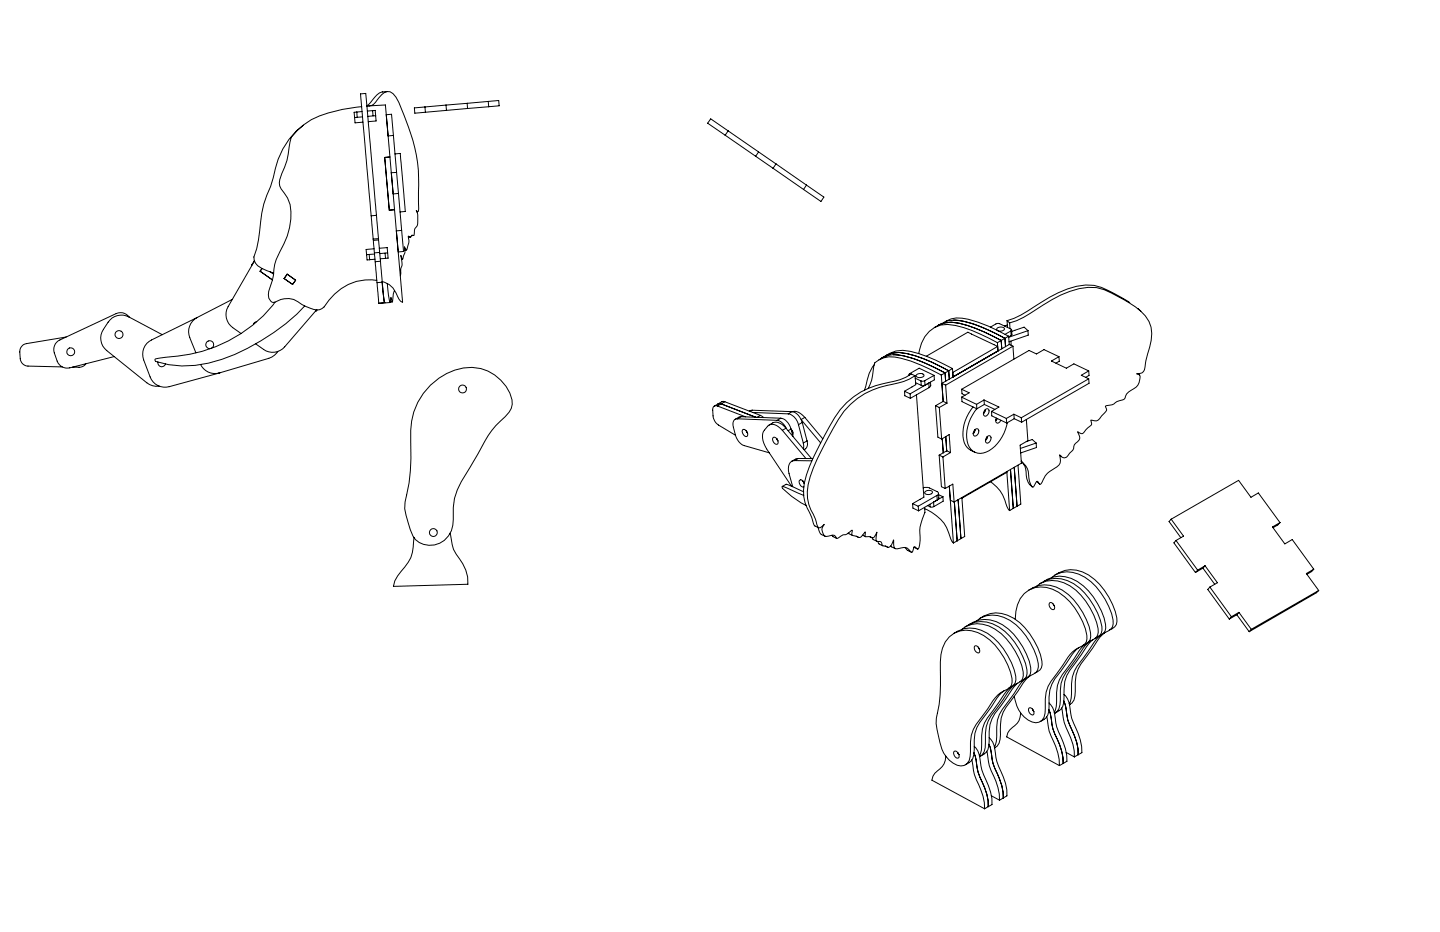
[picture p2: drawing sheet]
<svg xmlns="http://www.w3.org/2000/svg" width="432mm" height="279mm" viewBox="0 0 432 279" stroke-linecap="round" stroke-linejoin="round" font-family="sans-serif">
<g fill="none" stroke="#000" stroke-width=".3">
<path d="M90.9 37.5a23.8 23.8 0 0 0-8.9 15.7l-.9 2.7a31.5 31.5 0 0 0-3.2 13.4l-.9 5.2-.9 2.5a3.6 3.6 0 0 0 2.4 3.5l3.6 1.4M107 33.6l-.8 .1 .3 3.1 2.3-.2M107 33.6l.1 1.6M108.5 32a44.7 44.7 0 0 0-15.2 3.9l-2.1 1.5-2.1 1.7-1.8 2-.3 1.5a28.6 28.6 0 0 1-2.5 9.5 4.5 4.5 0 0 0 .8 5.9 9.9 9.9 0 0 1 1.9 7.7 22.4 22.4 0 0 1-3.3 9.8 13.3 13.3 0 0 0-1.9 6.9l-.9 3.3a3.8 3.8 0 0 0 .5 4.9 4.2 4.2 0 0 0 2.6-.8 6.2 6.2 0 0 1 6.3 1.5 10.6 10.6 0 0 0 5.3 1.6l1.4-.9a15.5 15.5 0 0 1 15.8-7.9M108.5 33.4l-1.5 .2M108.7 35l-2.4 .2M110 31.8l5.6-.3 5.1 59.1a2.02 2.02 0 0 1-1.5-1.8 6.2 6.2 0 0 0-4.6-4.4M110.7 31.7a2.74 2.74 0 0 0 2.5-1.8 5.4 5.4 0 0 1 2.9-2.5l.9 .1a8 8 0 0 1 3.4 5.1 53.8 53.8 0 0 1 5.1 27.1v3.4l-.2 .3-.5-.3a5.8 5.8 0 0 1 .1 4.9 3.2 3.2 0 0 0-.8 2.6l-.6-.1-.5 .6-.5-.3-.1 .1a4.6 4.6 0 0 1-.3 3.6l-.3 .4-.5-.9v.3a2.65 2.65 0 0 1-.3 2.5l-.3 .9-.5-1.1a5.7 5.7 0 0 1 0 4.1l-.1 2M110.7 31.7h.1M111.7 33.2l.8-.1 .3 3.2-2.4 .2M111.7 33.2l.2 1.5M111.7 33.2l-1.6 .1"/>
<path d="M112.6 34.7l-2.3 .2M114.7 27.6a6.2 6.2 0 0 0-3.6 3.2l-1.1 .9h.7M115.8 34.4l1.6-.1 1.5 17.4M116.2 27.4l-1.5 .2M127.4 32.1l.2 1.6M133.7 31.5l-9.5 .8 .2 1.6 15.8-1.4M133.7 31.5l.2 1.6M140.1 31l.1 1.5M140.1 31l9.4-.9 .2 1.6-3.2 .3M140.1 31l-6.4 .5M146.4 30.4l.1 1.6M146.5 32l-6.3 .5"/>
<path d="M218.3 39.2l-.8 1.3M116.9 47.1l-1.5 .1 1.3 15.8 1.6-.1M118 40.6l-1.6 .1M118.4 46.1l1.6-.1 .7 7.4 .8 10-1.6 .1M118.9 51.7l-1.6 .1M118.9 51.7l.6 6.3M119.5 58l.9 11.1M119.5 58l-1.6 .1M217.5 40.5l14.3 9.9M217.5 40.5l-5.3-3.6 .9-1.3 19.6 13.5M227.5 45.5l-.9 1.3M231.8 50.4l9.1 6.4"/>
<path d="M232.7 49.1l-.9 1.3M232.7 49.1l9.1 6.4M241.8 55.5l-.9 1.3M241.8 55.5l5.3 3.6-.9 1.3-5.3-3.6M75.5 79.6l-.1-.1 .9-1.3-7.9 13.7a4.8 4.8 0 0 0 1.4 6.3l2.5 1.8M109.9 76.3l.2 1.6h.7M110.7 76.3l.1 1.6M111.3 64.7l.6 6.9M112 72.2l.3 3.5M112.1 74.6l-2.3 .2 .1 1.5M112.3 75.9l.2 2.6 1.6-.2M112.3 76.2l-2.4 .1"/>
<path d="M112.4 77.7l-1.6 .2M112.5 78.6l.5 6.1M112.9 64.5l-3.2-36.5-1.6 .2 3.2 36.5M112.9 64.6l.6 6.9M112.9 64.6l-1.6 .1M113.5 71.5v.4l-1.6 .1v-.4M113.5 71.5l-1.6 .1M113.5 72.1l.3 3.5M113.7 74.4l2.4-.2 .3 3.2-.8 .1M113.8 75.7l-1.5 .1M113.9 75.8l.2 2.5M114.1 78.3l.5 6.2-1.5 .2"/>
<path d="M115.5 75.9l.1 1.6M115.6 77.5l-1.6 .1M116.2 75.8l-2.3 .2M118.9 69.2l1.5-.1 .6 6.3-1.6 .1zM120.7 77.7l-.3 .1M121.9 75h-.5M123.1 71.1l-.7 .1M124 70.6l-.6 .1M125.3 63.5h-.3M38.8 95.1l-.3-.4a3.1 3.1 0 0 0-3.7-.7l-16.8 7.9a3.2 3.2 0 0 0-1.7 3.9 5.9 5.9 0 0 0 1.9 3.9l1.6 .6h1.1l13.4-3.4M59 95.2l-13.6 6.7a4.8 4.8 0 0 0-2.3 6l1.9 5.1a4.8 4.8 0 0 0 5.7 2.9l14.9-4 15-4.5a4.9 4.9 0 0 0 2.7-2M69.7 89.7l-10.6 5.5a4.8 4.8 0 0 0-2.2 6l1.8 4.6"/>
<path d="M77 96.4l-.5 .2-.5 .7M78.6 80.5l-.6 .8 3.7 2.6M81 81.5l1 .7M82.5 90.6a43.3 43.3 0 0 1-32.8 16.5l-3.1 .5-.1 .2 .1 .5a33 33 0 0 0 23.8-2 64.8 64.8 0 0 0 21-14.6M86.1 82.2l2.6 1.8-1 1.3-2.5-1.8zM94.9 92.9l-9.5 11.1a4.7 4.7 0 0 1-6.4 .7l-2.3-1.6M95.1 92.9l-.4 .3M114.5 84.5l.9 6.2h1.5M114.7 84.7l.5 6-1.6 .2-.5-6.1M115.2 90.8l-1.6 .2M116.1 85l.8 5.7 .3-1.6 .5 1.4 .2-2.3 .4-1.1M117.7 90.5l-.7 .1"/>
<path d="M281.3 97.6a8.2 8.2 0 0 1 6.4-.7 49.8 49.8 0 0 1 12.5 5.2M282.4 96.9l-2.3 1.3M282.6 96.9a8.4 8.4 0 0 1 7.7-1.2 49.7 49.7 0 0 1 12.1 5.1M283.9 96.3a11.2 11.2 0 0 1 7.4 .6 62.9 62.9 0 0 1 10 4.5M285.9 96a24 24 0 0 1 9.3 2.4l6.1 3M297 98.1l2.3-1.2 3.8 1.7a.31 .31 0 0 1 .3 .3 .31 .31 0 0 1-.3 .3M298.9 98.5l1.1-.5a.94 .94 0 0 1 1.2 .6 1.44 1.44 0 0 1-2.4 .1zM302 96.1l.8 .7M302 96.1l.1 2.1M302 97.4l-.8 .3M302.8 96.8a25.9 25.9 0 0 0 8.1-4.2 32.8 32.8 0 0 1 15.4-6.5 15.2 15.2 0 0 1 9 2.8l1.7 1a19.3 19.3 0 0 1 7.5 6.4 10.4 10.4 0 0 1 .2 7.8l-1.2 4.9a2.5 2.5 0 0 1-1.8 3h-.9a1.23 1.23 0 0 1 .9 1.9 3.6 3.6 0 0 1-2.5 3.1 3.4 3.4 0 0 0-2 2.6l-.7 .3a3.7 3.7 0 0 0-2.5 1.2l-2.3 .5-.2 .4a1.21 1.21 0 0 1-.3 1.9l-.9 .8a2.13 2.13 0 0 1-3.1 1.2l-.1 .1a1.43 1.43 0 0 1-.9 2.2l-.6 .6a1.54 1.54 0 0 1-1.4 1.2l-1.1-.6a2.24 2.24 0 0 1 0 3 1.96 1.96 0 0 0-1.2 2.1l-1.2 1.4a1.56 1.56 0 0 1-2.3 1.1l-.7-.6a2.98 2.98 0 0 1-1.5 4l-.7 .5a6.8 6.8 0 0 0-3.2 4l-.5 .3-.8-.9-1.3 1.7a4.6 4.6 0 0 1-1.3-3.8 5 5 0 0 0-2.2-4M302.8 96.8l.1 1.7"/>
<path d="M303.1 99.2l-1.7 1M303.1 99.2l.1 1.4M303.4 98.9v1.5l-.2 .2M308.3 99.1l-1.2-1-3.7 1.3M308.3 99.1l-5.8 2M308.3 99.1v1.4l-5.7 1.9M338.8 90.7l-2.5-1.5a32.3 32.3 0 0 0-8.3-3.7 21.2 21.2 0 0 0-13.3 3.6l-4.5 2.8a27.1 27.1 0 0 1-8.2 4.2M341.3 92.5l.8 .8M19.8 101l-11.9 2a2.44 2.44 0 0 0-2 2.5 4.5 4.5 0 0 0 .6 3.3l.7 .6 .8 .3 10.7 .3M25.8 109l-.7 .7a4.7 4.7 0 0 1-3.4 .4M47.3 108.5a1.19 1.19 0 0 0 .9 1.4 1.19 1.19 0 0 0 1.4-.8M48.6 100.3l-10-5.3a4.8 4.8 0 0 0-6.2 1.6 7 7 0 0 0-2.1 5.5 4.6 4.6 0 0 0 1.7 3l12 9.7a4.7 4.7 0 0 0 3.7 .9"/>
<path d="M60.1 109.3a4.8 4.8 0 0 0 5.7 2.5M63.5 104.4a1.18 1.18 0 0 0 0-2 1.18 1.18 0 0 0-1.8 .7 1.18 1.18 0 0 0 1.4 1.4M129.1 115.5a16.7 16.7 0 0 1 15.1-5 13.2 13.2 0 0 1 9.3 9.4 5.2 5.2 0 0 1-2 5 29.5 29.5 0 0 0-8.2 11.3l-2.5 4.1a21.4 21.4 0 0 0-4.9 13.6 9.4 9.4 0 0 1-2.7 8.1 6.3 6.3 0 0 1-10.2-3.3l-.6-2.1a11 11 0 0 1-.5-8.2 77 77 0 0 0 1.3-19.4 19.4 19.4 0 0 1 5.9-13.5zM262.1 109.4a12.8 12.8 0 0 0-2.5 6.4l-.4 1.2M263.6 107.9a8.2 8.2 0 0 1 7.7-1.1 52.4 52.4 0 0 1 12.1 5M265.5 106.7a7.9 7.9 0 0 1 6.5-.7 45.7 45.7 0 0 1 12.5 5.2M265.5 106.6a9.3 9.3 0 0 1 7.5-1.3 48.5 48.5 0 0 1 12.6 5.2M265.5 106.6l-1.1 .7M266 106.7l-2.1 1M267.9 106.4a30.2 30.2 0 0 1 12.9 4.1l2.6 1.3M271.2 117.3l.1 1.3 1.7 .8M271.2 117.3l1.7 .8"/>
<path d="M272.6 112.3v.2M272.7 112.5l.1-.5 2.8-1.6 4.5 2.1M272.9 118.1l.1 1.3M274.4 112.6a19.2 19.2 0 0 1-8.5 3 22.5 22.5 0 0 0-16 12.8l-2.7 4.9a38.4 38.4 0 0 0-5.1 14.1 11.4 11.4 0 0 0 1.8 6.8l1 3 .6 1h.4l1.3-1a2.19 2.19 0 0 0 .6 3.6l.6-.1a1.56 1.56 0 0 1 2.2 .2l.3 .5 .6-.2a2.23 2.23 0 0 1 2-.9l1.9-1.3 .2 .1a1.06 1.06 0 0 0 .1 1.4l1.7 .6a1.54 1.54 0 0 0 1.7-1.2l.4-.4v1.4h1.5l.7 .4a2.19 2.19 0 0 0 1.2-1.7l-.1 .7a1.93 1.93 0 0 0 .1 1.9 1.33 1.33 0 0 1 1.5 .6l.4 .9 1.2 .3a1.24 1.24 0 0 0 1.5-1.1l.4-1 .1 .3a2.52 2.52 0 0 0 .5 2.3l1.8-.2a2.38 2.38 0 0 1 3 1.2h.3l.6-1.6 1.1 .7a9.1 9.1 0 0 0 .5-5.6 16.5 16.5 0 0 1 1.6-5.4l-.2-1.5M274.4 112.6l-1.1-.5a19.2 19.2 0 0 1-8.5 2.9 22.6 22.6 0 0 0-16.1 12.8l-2.6 5a38.4 38.4 0 0 0-5.2 14.1 11.4 11.4 0 0 0 1.8 6.7l.9 2.3a2.24 2.24 0 0 0 1.9 2.3M274.4 112.6l.2 2.7-3.4 2M274.4 113.4l1.8 .8M274.5 114.7l1.8 .8M274.8 112.4l1.1-.4a.81 .81 0 0 1 1.1 .8l-1.1 .4a.82 .82 0 0 1-1.1-.8zM274.8 118.4l2.2 30.6-3.4 2M276.2 114.2l.1 1.3M277.3 114.1l-1.1 .1"/>
<path d="M277.3 114.1l.1 1.4h-1.1M278.5 114.8l.1 1.4M278.6 116.2l-5.6 3.2M279 114.5v1.2l-.4 .5M280.1 112.5l.1 1.4-7.3 4.2M280.1 112.5l-2.8 1.6M282.3 112.4a47.8 47.8 0 0 0-14-5.4 7.3 7.3 0 0 0-6 1.8l-.5 2.3a11.9 11.9 0 0 1-1.5 5.4M282.3 112.4l.5 7.9M283.4 111.8l.2 2.5M283.4 111.8l-1.1 .6M283.6 115.5l.4 5.4M284.5 111.2l-1.1 .6"/>
<path d="M284.5 111.2l.2 2.4M285.6 110.5l-1.1 .7M288.4 119.1l4.4 2.1M288.4 116.7l2.2 1.1-2.2 1.3M288.4 119.1l.1 1.3 4.4 2.2M288.4 116.7l.1 1.3 .9 .5M295.1 119.9l4.4 2.1-2.2 1.3M295.1 119.9l-2.3 1.3M295.1 119.9l.1 1.3M299.1 102.7a39.6 39.6 0 0 0-14.9-5.4 8.5 8.5 0 0 0-8.4 7.5l-.3 1.2M299.1 102.7l.2 2.5-.1-1.3M299.2 103.9l-9-4.3-12.4 7.2"/>
<path d="M299.2 103.9l-13.5 7.8 .1 1.3-.2-2.5M300.2 102.1l.2 2.5M300.2 102.1l-1.1 .6M301.3 101.4l.2 2.5M301.3 101.4l-1.1 .7M302.4 100.8l-1.1 .6M302.4 100.8l.2 2.5M302.6 103.3l1.1 .5M302.6 103.3l-20.2 11.6 1.2 .6M303.1 102.3l.1 1.2M303.2 100.6l-.7 .4M303.7 103.8l.3 3.9"/>
<path d="M303.7 103.8l-20.1 11.7M317.5 106.9l-4.4-2.1-2.3 1.3-2.2-1-20.2 11.6M317.5 106.9l-2.2 1.3 4.5 2.2 2.2-1.3 4.5 2.1M317.5 106.9l.1 1.4-1 .6M326.5 111.2l-2.3 1.3 2.3 1.1M326.5 113.6l-20.3 11.6M326.5 113.6l.1 1.3-20.2 11.7M326.5 111.2l.1 1.3-1.1 .6M341.3 112l.4 .4M215.1 121.7a1.03 1.03 0 0 0-1.1 .2 1.03 1.03 0 0 0-.3 1.1l.1 1.7a3.7 3.7 0 0 0 1.6 2.7l5.2 3.1M215.1 121.7l8.5 3.3M215.3 121.1h1"/>
<path d="M215.3 121.1l-1.1 .6M216.3 121.1l10.4 4M216.3 121.1l-1.2 .6M217.3 120.4h-.8l-1.2 .7M217.3 120.4l-1 .7M217.3 120.4l10.7 4.1M221.1 125.6a1.67 1.67 0 0 0-1.2 2.5l.6 2.3a4.5 4.5 0 0 0 2.7 3.2l7.5 2.1M221.1 125.6l11.9 .4M222.2 124.9l-1.7 .8M222.2 124.9l-1.1 .7M222.2 124.9l11.9 .5M222.8 128.7a1.38 1.38 0 0 1 1.1 2.1 1.42 1.42 0 0 1-1.1-2.1z"/>
<path d="M223.8 129.1l.4 .7zM225.6 123l-.9 .3M225.6 123l11.9 .4M225.6 123l-.7 .3M225.8 123.6l10.6 .5M228 124.5l1 .7M228 124.5l-1 .6M230.6 127.4a3.3 3.3 0 0 1 5.1 1M231.8 131.2a1.22 1.22 0 0 1 1.3 .6 1.22 1.22 0 0 1-.1 1.4 1.46 1.46 0 0 1-1.2-2zM232.9 131.5l.4 .7zM233 126l1.4 .6 1.4 1.9M234.1 125.4a4.2 4.2 0 0 1 3.1 3.2"/>
<path d="M234.1 125.4l-1.1 .6M234.6 129l-.6-.6a2.71 2.71 0 0 0-4.8 .6 5.1 5.1 0 0 0 .7 5.5l7.4 11.3M234.6 129l7.1 8.4M235.7 128.4l-1.1 .6M235.7 128.4l7.6 9.1M236.4 124.1a4.1 4.1 0 0 1 3 3.2M237.2 128.6l.6 2.2M237.2 128.6l-.9 .5M237.2 128.8l.6 .9-.1 .8M237.3 128.9l.4 .7zM237.5 123.4a4.2 4.2 0 0 1 3.1 3.2M237.5 123.4l-1.1 .7"/>
<path d="M237.6 123.4a3.4 3.4 0 0 1 3.7 1.7M238.3 138.1a2.25 2.25 0 0 0-1.9 3.1l1.3 4.7M238.3 138.1h5.2M239.4 137.4l-2 .9M239.4 137.4l-1.1 .7M239.4 137.4l4.3 .1M239.4 127.3l1.5 5.5M240.3 125.9l5.8 6.9M240.6 126.6l-1.2 .7M240.6 126.6l1.4 5.6M240.9 132.8v1.7M241.3 125.1l5.4 6.5"/>
<path d="M241.3 125.1l-1.1 .7M242 132.2v1.6l-.4 .7-.5 .3M242 132.2l-1.1 .6M280.5 121.6l1.2 .6M280.5 121.6l.7 9.5 1.2 .5M281.6 136.5l1.2 .5M281.6 136.5l.7 9.4 1.1 .5M281.7 122.2l.7 9.4M282.4 131.6l2.2-1.3 .4 5.4M282.5 131.5l.4 4.2M282.8 137l.6 9.4M282.8 120.3l1.2 .6"/>
<path d="M282.8 120.3l-2.3 1.3M283.6 130.9l.3 4.2M283.9 135.1l1.1 .6M283.9 135.1l-2.3 1.4M284 120.9l-2.3 1.3M285 135.7l-2.2 1.3M291.8 122a11.3 11.3 0 0 0-2.3 11.5 5.1 5.1 0 0 0 2.8 2.1M292.3 128.9l.6-.4a1.19 1.19 0 0 1 .5 1.4 1.19 1.19 0 0 1-1.3 .8 1.23 1.23 0 0 1 .2-1.8zM292.4 128.8l-.6 1.2M292.8 121.2l.1 1.4M292.9 122.5a11.3 11.3 0 0 0-2.2 11.5 4 4 0 0 0 5.9 1.1 12.6 12.6 0 0 0 5.4-8.4M295.2 121.2l3.1 1.5"/>
<path d="M295.2 121.2l-2.3 1.4M295.3 122.9l.4-.3h.6a1.33 1.33 0 0 1 .1 1.4 1.33 1.33 0 0 1-1.2 .7 1.18 1.18 0 0 1 .1-1.8zM295.5 122.8l-.6 1.2M295.9 131l.4-.3h.6a1.31 1.31 0 0 1 .1 1.4 1.31 1.31 0 0 1-1.2 .7 1.18 1.18 0 0 1 .1-1.8zM296.1 130.9l-.6 1.2M297.3 123.3l4.5 2.1M297.3 123.3l.1 1.4 4.5 2.1M298.8 125.3v.1a.91 .91 0 0 0 .4 1.5l.6-.4 .3-.5M299 125.4l-.4 .7M301.8 125.4l.1 1.4M304 124.2l2.2 1M304 124.2l-2.2 1.2"/>
<path d="M304 124.2l.1 1.3M304.1 125.5l2.3 1.1M304.1 125.5l-2.2 1.3M305.3 139.5l.8 11.6-2.3 1.3M306.2 138.3a4.8 4.8 0 0 1 1.5 4.2 4.5 4.5 0 0 0 1.1 2.7M306.2 125.2l.2 1.4M307.7 132.4l1.8-.6 1.2 1M307.8 125.8l.4 6.3-2.3 1.4 .4 5.4-20.2 11.6M310.7 132.8l-4.7 1.6M310.7 132.8l.1 1.4-4.7 1.6M317.8 136.5l.5 .4M134.9 159.9l.2 .5a12.4 12.4 0 0 0 2.7 7.1 11.3 11.3 0 0 1 2.5 7.7l-22.3 .6a11.7 11.7 0 0 1 3.4-5.8 10.1 10.1 0 0 0 2.6-7.5l.1-1.4"/>
<path d="M234.6 145.8l1.3-.6 5.1 2.2M240.8 144.3l.4 .6zM241 148.5l-5.8-2.5-.6-.2-.1 .3a23.7 23.7 0 0 0 7.3 5.5M241.2 144.9l-.1-.3a.89 .89 0 0 0-1.4-.5 1.39 1.39 0 0 0 1.4 1.8M245.4 158.2l.5 1.5 .4 .5M254.4 159.8l1.3 .7M273.6 151l1.7 .8M273.6 151l.2 1.3 1.6 .8M275.3 151.8l.1 1.3M276.8 146.3l1.7-.1 2.5 1.2a.6 .6 0 0 1 .4 .5 .6 .6 0 0 1-.4 .6M277.3 152.5a12.4 12.4 0 0 1 7.8 9.1l.8 1.2M277.4 147.5l1-.5a.94 .94 0 0 1 1.2 .6 1.42 1.42 0 0 1-2.4 .1z"/>
<path d="M278.1 151.6l.8 .3M278.8 151.2l.1 .7M280 151.9h-1.1M281 148.5l-5.7 3.3M281 148.5l.1 1.4M281.1 149.9l-5.7 3.2M281.4 147.9l.1 1.4-.4 .6M281.4 148.3l1.4 .6M282.8 148.9l-2.9 1.6 .1 1.4M282.8 148.9v1.3l-2.8 1.7M283.4 146.4l2.3-1.3 .4 5.4M286.1 150.5l-1.1-.5-.3-4.3 1.2 17.1"/>
<path d="M286.2 150.5l.8 11.6M287.3 149.8l.8 11.7M297 144.4a11.2 11.2 0 0 1 4.9 7.5l.9 1.2M302.8 153.1l-.9-11.7v.2l-13.5 7.8v-.2l.9 11.6-1.2 .7M303 140.7l.8 11.7M303.8 152.4l-1 .7M304.1 140.1l.9 11.7M308.7 145.2l.8 .7M311 144.4l.7 .7M351.2 155.6l3.7 5.1-2.3 1.3M351.2 155.6l20.2-11.6 3.7 5.1 2.2-1.3 6.5 8.9M351.2 155.6l-.6 .8 3.5 4.8"/>
<path d="M383.8 156.7l-2.2 1.3 3.7 5.1 2.2-1.4 6.4 8.9M383.8 156.7l-.6 .7-1.5 .8M246.3 160.2l1.1 .6M249.5 160.5l.3 .3M249.8 160.9l1.1 .5M256.8 160.8l.6 .2M258.7 160.4l.9 .5M260.9 160.9l.5 .3M261.6 161.2l.2 .5 1.2 .6M263.3 162.3l.3 .8M263.6 163.1l1.1 .5M265.4 163.7l.8 .4"/>
<path d="M267.1 163.7l1.4 .8M271.3 164.1l.6 .7 1.4 .8M274 164l1.1 .6M287 162.1l-1.1 .7M288.1 161.5l-1.1 .6M308.5 176.9a8.6 8.6 0 0 1 10.1 0 20.8 20.8 0 0 1 8.4 12.9 2.87 2.87 0 0 1-2.1 3.6M310.7 175.8a8.3 8.3 0 0 1 10.1-.2 20.2 20.2 0 0 1 8.5 14 3 3 0 0 1-2.5 2.6l-.5 .3M312.9 174.3a8.7 8.7 0 0 1 10.1 0 20.3 20.3 0 0 1 8.6 14 2.81 2.81 0 0 1-2.2 2.5M312.9 174.3l-1.1 .7M313 174.3a8.6 8.6 0 0 1 8.9 .7 20.2 20.2 0 0 1 8.5 13.9 2.9 2.9 0 0 1-2.1 2.6M315.2 173.2a8.2 8.2 0 0 1 10.1-.2 20.9 20.9 0 0 1 8.5 12.9 3 3 0 0 1-2.5 3.8l-.5 .2M316.3 172.4a9.2 9.2 0 0 1 12 1.3 20.4 20.4 0 0 1 6.6 12.6 2.81 2.81 0 0 1-2.2 2.5"/>
<path d="M352.6 162l6.5 8.9M352.6 162l-.6 .7 6.5 8.9M359.1 170.9l-.6 .7M360.7 170.3l3.5 4.9M360.7 170.3l-2.2 1.3M361.4 169.6l3.7 5.1-2.3 1.3M361.4 169.6l-2.3 1.3M361.4 169.6l-.7 .7M362.8 176l6.5 8.9M362.8 176l-.6 .7 6.4 8.9M393.9 170.6l-2.2 1.3 3.7 5.1M393.9 170.6l-.6 .7-1.4 .9"/>
<path d="M395.4 177l-20.2 11.7M395.4 177l-.6 .7-20.2 11.7M284.7 190.9a8.2 8.2 0 0 1 10.3-.4 19.9 19.9 0 0 1 8.5 14 3.1 3.1 0 0 1-2.5 2.7 10.3 10.3 0 0 0-4.8 5.3l-1.7 2.3a12.3 12.3 0 0 0-3.5 10.6 3.7 3.7 0 0 1-1.9 4.1 5.1 5.1 0 0 1-5.3-2.6 12.7 12.7 0 0 1-2.4-6.2 11.2 11.2 0 0 1-.3-6.9 68.1 68.1 0 0 0 .9-15.4 10.5 10.5 0 0 1 2.7-7.5zM287.1 189.2l-1.1 .7M287.2 189.3a8.5 8.5 0 0 1 8.9 .6 20.4 20.4 0 0 1 8.5 13.9 2.81 2.81 0 0 1-2.2 2.5M288.3 188.8a8.2 8.2 0 0 1 10-.2 20.5 20.5 0 0 1 8.5 12.8 3 3 0 0 1-2.4 3.8l-.6 .3M289.4 187.9a9.6 9.6 0 0 1 13 .7 21.8 21.8 0 0 1 6.7 11.5 2.88 2.88 0 0 1-2.2 3.7M290.5 187.3a8.6 8.6 0 0 1 9 .6 19.9 19.9 0 0 1 8.5 14 2.83 2.83 0 0 1-2.2 2.5M292.3 193.6a1.37 1.37 0 0 1 1.3 2.1 1.37 1.37 0 0 1-1.3-2.1zM292.8 186.2a8.3 8.3 0 0 1 10.1-.2 20.2 20.2 0 0 1 8.5 14 3 3 0 0 1-2.5 2.6l-.6 .3M293.3 194l.4 .7M295 184.7l-1.1 .6"/>
<path d="M295 184.7a8.4 8.4 0 0 1 9 .6 20.2 20.2 0 0 1 8.5 14 2.81 2.81 0 0 1-2.2 2.5M304.4 185.7a9.9 9.9 0 0 1 4.2-8.9 9.4 9.4 0 0 1 10.7 2.1 21.8 21.8 0 0 1 6.6 11.5 2.99 2.99 0 0 1-2.4 3.8 10.5 10.5 0 0 0-4.9 5.3l-1.7 2.4a12.2 12.2 0 0 0-3.5 10.5 3.4 3.4 0 0 1-2.8 4.3 8.6 8.6 0 0 1-6.5-7.9M314.8 180.7a1.38 1.38 0 0 1 1.3 2 1.37 1.37 0 0 1-1.3-2zM315.8 181l.4 .7M323.5 194.2a13.5 13.5 0 0 0-3.7 4.7l-1.7 2.4a12.1 12.1 0 0 0-3.5 10.5 3.7 3.7 0 0 1-1.5 3.8M325.4 193.1a12.2 12.2 0 0 0-3.4 4.5l-1.7 2.4a12.2 12.2 0 0 0-3.5 10.5l-.1 1.4-.6 1.6M326.8 192.2a13 13 0 0 0-3.7 4.7l-1.7 2.4a11.2 11.2 0 0 0-3.4 9.1 7 7 0 0 1-1.1 5l-.5 .3M327.7 191.8a13.9 13.9 0 0 0-3.5 4.5l-1.7 2.3a12.2 12.2 0 0 0-3.4 10.6 4.1 4.1 0 0 1-2.9 4.7M329.9 190.5a15 15 0 0 0-3.4 4.5l-1.7 2.3a12.2 12.2 0 0 0-3.5 10.6l-.1 1.4-.6 1.7M331.3 189.6a12.8 12.8 0 0 0-3.7 4.7l-1.7 2.4a12.3 12.3 0 0 0-3.5 10.6 3.6 3.6 0 0 1-1.5 3.8M369.3 184.9l-.7 .7M370.9 184.3l3.7 5.1"/>
<path d="M370.9 184.3l-2.3 1.3M371.5 183.6l3.7 5.1M371.5 183.6l-2.2 1.3M371.5 183.6l-.6 .7M375.2 188.7l-.6 .7M301 207.1a12.8 12.8 0 0 0-3.7 4.7l-1.7 2.4a11.2 11.2 0 0 0-3.5 9.1 6.9 6.9 0 0 1-1 4.9l-.5 .4M303 206.1a13.9 13.9 0 0 0-3.5 4.4l-1.6 2.4a12.2 12.2 0 0 0-3.5 10.5l-.1 1.5-.6 1.6M304.4 205.2a13.2 13.2 0 0 0-3.7 4.7l-1.7 2.4a12.1 12.1 0 0 0-3.5 10.5 3.8 3.8 0 0 1-1.5 3.9M305.2 204.8a15 15 0 0 0-3.4 4.4l-1.7 2.4a12.1 12.1 0 0 0-3.5 10.6 3.7 3.7 0 0 1-1.5 3.8M306.1 213.7a4.9 4.9 0 0 1-2.6 4.5l-1.3 1.5-.3 1.2 15.8 8.6M307.4 203.5a13.1 13.1 0 0 0-3.3 4.5l-1.8 2.3a11.2 11.2 0 0 0-3.4 9.1 7.4 7.4 0 0 1-.7 4.5M308.6 212.2a1.37 1.37 0 0 1 1.2 2.1 1.37 1.37 0 0 1-1.2-2.1z"/>
<path d="M308.9 202.6a13 13 0 0 0-3.7 4.7l-1.7 2.4a12 12 0 0 0-3.5 10.5 3.8 3.8 0 0 1-1.6 3.8M309.6 212.6l.4 .7zM313.1 215.7l-1.1 .6M313.9 214.8l.3 1.9a12.2 12.2 0 0 0 1.7 5.5 16.2 16.2 0 0 1 1.8 7.3M314.5 212.8l.4 .9 .4 2.3a12.5 12.5 0 0 0 1.7 5.6 16.2 16.2 0 0 1 1.8 7.3M314.6 210.7a7.9 7.9 0 0 1 2 5.9l.8 2.8a20.8 20.8 0 0 1 2.5 8.8l-1.1 .7M318.4 212.2l.3 1.9a17.4 17.4 0 0 0 2.4 7.1l1 3.9 .1 1.8M319 210.2l.8 3.2a12.5 12.5 0 0 0 1.7 5.6 14.8 14.8 0 0 1 1.8 7.3M319.1 208.2a6 6 0 0 1 1.8 4.6 12.5 12.5 0 0 0 1.8 5.6 16.2 16.2 0 0 1 1.7 7.2l-2.2 1.3M320.9 211.1l-.2 .2M283.6 226.7a5.2 5.2 0 0 1-2.5 4.4l-1.3 1.6-.4 1.2 15.8 8.6M286.2 225.2a1.38 1.38 0 0 1 1.2 2 1.34 1.34 0 0 1-1.2-2z"/>
<path d="M287.1 225.6l.4 .6zM290.6 228.6l-1.1 .7M291.4 227.8l.3 1.8a12.5 12.5 0 0 0 1.8 5.6 15.9 15.9 0 0 1 1.7 7.3M292.1 225.7l.7 3.3a13.5 13.5 0 0 0 1.8 5.6 15.1 15.1 0 0 1 1.7 7.2M292.1 223.7a5.9 5.9 0 0 1 1.9 4.6 17.4 17.4 0 0 0 2.4 7.2l1 3.9 .1 1.8-1.2 .6M295.1 226.1l-1.3 .7M295.9 225.2l.3 1.8a12.5 12.5 0 0 0 1.8 5.6 16.2 16.2 0 0 1 1.7 7.3M296.5 223.1l.4 .9 .5 2.4a12.5 12.5 0 0 0 1.7 5.6 15.9 15.9 0 0 1 1.7 7.2M296.6 221.1a7.9 7.9 0 0 1 2 5.9l.9 2.8a20.3 20.3 0 0 1 2.4 8.8l-1.1 .6M297.3 238.5l2.4 1.4M298.5 224.1l-.3 .1M300.8 239.2l-1.1 .7"/>
<path d="M318.8 228.9l-1.1 .6M319.7 225.6l2.5 1.3M296.3 241.8l-1.1 .7"/>
<circle cx="21.2" cy="105.5" r="1.2"/>
<circle cx="35.7" cy="100.3" r="1.19"/>
<circle cx="138.7" cy="116.6" r="1.18"/>
<circle cx="130" cy="159.7" r="1.18"/>
</g>
</svg>
